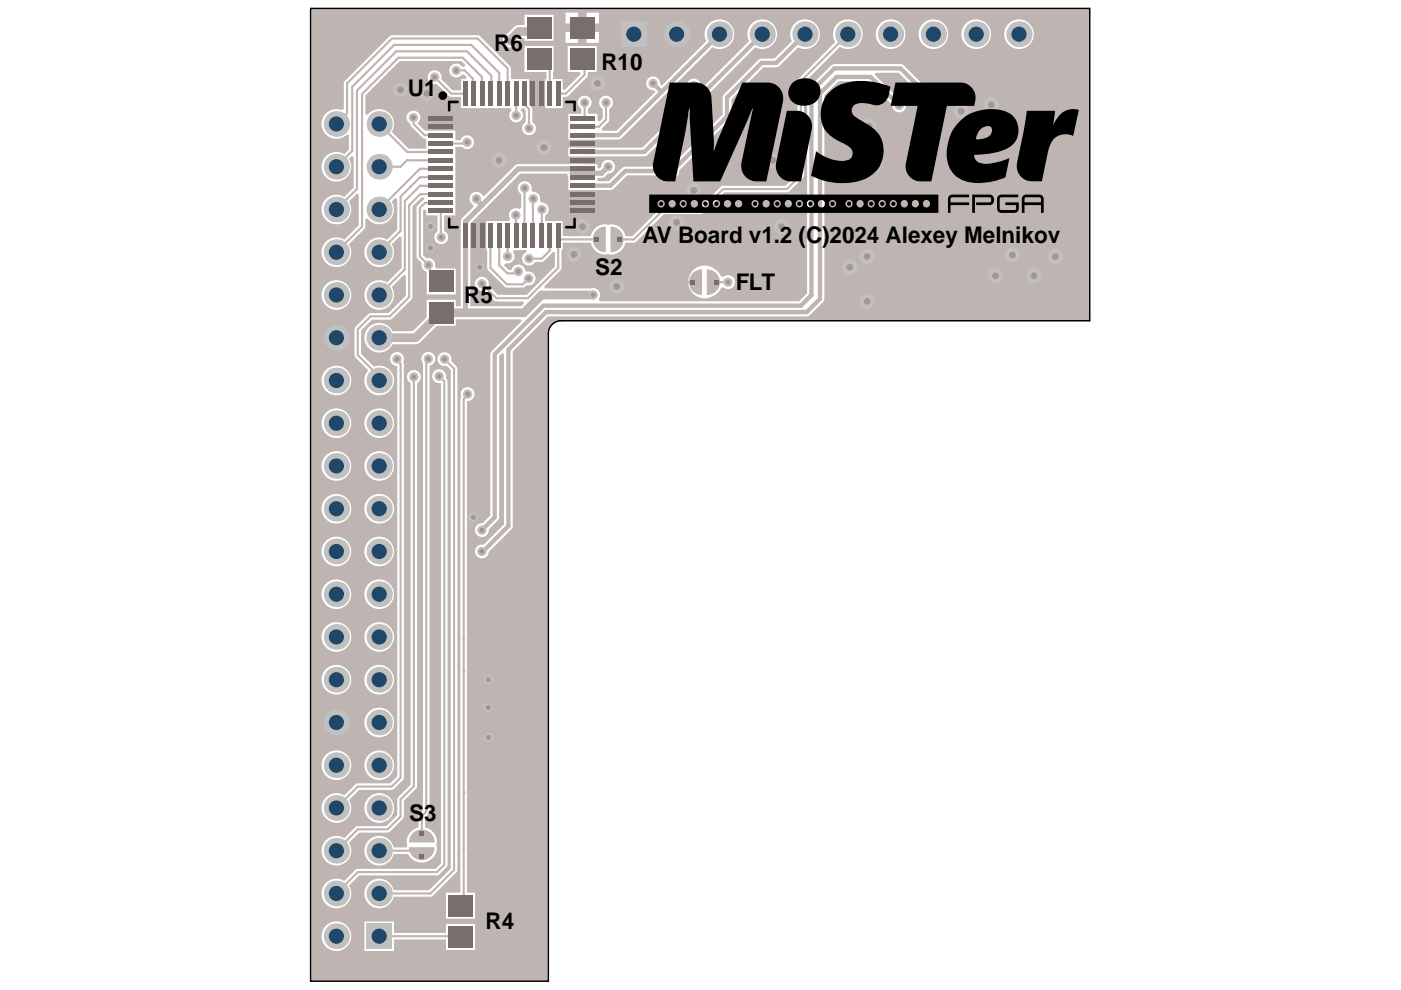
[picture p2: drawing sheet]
<svg xmlns="http://www.w3.org/2000/svg" width="297mm" height="210mm" viewBox="0 0 297 210" stroke-linecap="round" stroke-linejoin="round" font-family="sans-serif">
<defs><g id="words">
<text font-size="28.5" x="136.2" y="39.4">A</text>
<g font-size="4.9">
<text x="104.8" y="10.8">R6</text>
<text x="127.5" y="14.9">R10</text>
<text x="86.5" y="20.3">U1</text>
<text x="136.2" y="51.6">AV Board v1.2 (C)2024 Alexey Melnikov</text>
<text x="126.2" y="58.4">S2</text>
<text x="98.4" y="64.3">R5</text>
<text x="156" y="61.6">FLT</text>
<text x="86.7" y="174">S3</text>
<text x="102.9" y="197.1">R4</text>
</g>
</g></defs>
<path d="M65.9 1.8h165.1v66.2h-112a2.72 2.72 0 0 0-2.8 2.7v137.3h-50.3z" fill="none" stroke="#000" stroke-width=".36"/>
<g fill="#a6968d">
<circle cx="103.5" cy="144.1" r=".54"/>
<circle cx="103.5" cy="150" r=".54"/>
<circle cx="103.5" cy="156.4" r=".54"/>
<circle cx="154.3" cy="59.8" r=".54"/>
<circle cx="143.5" cy="47.1" r=".71"/>
<circle cx="90.8" cy="56.2" r=".54"/>
<circle cx="211.1" cy="58.5" r=".71"/>
<circle cx="210.2" cy="22.2" r=".71"/>
<circle cx="150.3" cy="36.3" r=".71"/>
<circle cx="168.4" cy="42.1" r=".71"/>
<circle cx="162.5" cy="27.2" r=".71"/>
<circle cx="108.1" cy="8.6" r=".54"/>
<circle cx="130.8" cy="60.7" r=".71"/>
<circle cx="190.6" cy="22.4" r=".54"/>
<circle cx="198.8" cy="22.4" r=".54"/>
<circle cx="223.8" cy="54.4" r=".71"/>
<circle cx="147.1" cy="40.3" r=".71"/>
<circle cx="163.9" cy="34" r=".71"/>
<circle cx="125.8" cy="62.5" r=".54"/>
<circle cx="138.5" cy="17.7" r=".54"/>
<circle cx="147.1" cy="18.1" r=".54"/>
<circle cx="142.6" cy="36.3" r=".54"/>
<circle cx="112.1" cy="59" r=".54"/>
<circle cx="109.9" cy="57.6" r=".54"/>
<circle cx="102.2" cy="116.9" r=".54"/>
<circle cx="102.2" cy="112.4" r=".54"/>
<circle cx="99.1" cy="83.6" r=".54"/>
<circle cx="100.4" cy="109.7" r=".54"/>
<circle cx="203.8" cy="23.6" r=".71"/>
<circle cx="111.2" cy="39.9" r=".54"/>
<circle cx="91.3" cy="48" r=".54"/>
<circle cx="92.2" cy="16.4" r=".54"/>
<circle cx="102.2" cy="60.2" r=".54"/>
<circle cx="87.7" cy="24.9" r=".54"/>
<circle cx="94.2" cy="76.1" r=".54"/>
<circle cx="90.8" cy="76.1" r=".54"/>
<circle cx="84.2" cy="76.1" r=".54"/>
<circle cx="93.1" cy="79.8" r=".54"/>
<circle cx="101.7" cy="56.7" r=".54"/>
<circle cx="87.7" cy="79.9" r=".54"/>
<circle cx="180.2" cy="56.7" r=".71"/>
<circle cx="214.7" cy="54.1" r=".71"/>
<circle cx="219.2" cy="58.5" r=".71"/>
<circle cx="185.7" cy="34.9" r=".71"/>
<circle cx="123.5" cy="48" r=".71"/>
<circle cx="165.7" cy="48" r=".71"/>
<circle cx="183.8" cy="63.9" r=".71"/>
<circle cx="183.8" cy="54.4" r=".71"/>
<circle cx="184.3" cy="26.7" r=".71"/>
<circle cx="91.3" cy="52.6" r=".54"/>
<circle cx="84.9" cy="19" r=".71"/>
<circle cx="121.7" cy="53.9" r=".71"/>
<circle cx="126.7" cy="17.7" r=".71"/>
<circle cx="115.3" cy="31.3" r=".71"/>
<circle cx="105.8" cy="34" r=".71"/>
<circle cx="90.5" cy="19.8" r=".71"/>
<circle cx="96.7" cy="15" r=".54"/>
<circle cx="128.5" cy="21.8" r=".54"/>
<circle cx="123.9" cy="21.8" r=".54"/>
<circle cx="112.2" cy="54.8" r=".54"/>
<circle cx="99" cy="30.2" r=".54"/>
<circle cx="101" cy="42.1" r=".54"/>
<circle cx="128.9" cy="35.4" r=".54"/>
<circle cx="109.4" cy="45.6" r=".54"/>
<circle cx="107.6" cy="54.4" r=".54"/>
<circle cx="93.6" cy="50.3" r=".54"/>
<circle cx="112.2" cy="27.2" r=".54"/>
<circle cx="109.4" cy="24.5" r=".54"/>
<circle cx="113.1" cy="42.1" r=".54"/>
<circle cx="114.9" cy="44.4" r=".54"/>
</g>
<g fill="#beb5b2">
<path d="M149.9 57.1a2.72 2.72 0 0 1 2.7 2.7 2.72 2.72 0 0 1-2.7 2.7z"/>
<path d="M146.7 58.1a2.62 2.62 0 0 1 2.2-1v5.4a2.72 2.72 0 0 1-2.5-1.5 2.72 2.72 0 0 1 .3-2.9z"/>
<path d="M126.2 49.1a2.62 2.62 0 0 1 2.2-1.1v5.5a2.72 2.72 0 0 1-2.5-1.5 2.72 2.72 0 0 1 .3-2.9z"/>
<path d="M129.4 48a2.72 2.72 0 0 1 2.8 2.8 2.72 2.72 0 0 1-2.8 2.7z"/>
<path d="M86.7 179.6h5.4a2.72 2.72 0 0 1-2.7 2.8 2.72 2.72 0 0 1-2.7-2.8z"/>
<path d="M87.8 176.4a2.72 2.72 0 0 1 2.9-.3 2.72 2.72 0 0 1 1.5 2.5h-5.5a2.61 2.61 0 0 1 1.1-2.2z"/>
<path d="M66.1 2h164.7v65.8h-111.8a2.89 2.89 0 0 0-3 2.9v137.1h-49.9zM124.4 2.7v2.3h2.6v-2.3zM119.9 2.7v2.3h2.6v-2.3zM111.2 3.1v2.2l-1.7 .1-2.1 1.9a1.46 1.46 0 0 0-.4 2.4 1.46 1.46 0 0 0 2.4-.4l1.2-1.2h.6v.5h6.2v-5.5zM124.4 6.8v2.3h2.6v-2.3zM119.9 6.8v2.3h2.6v-2.3zM212.9 7.3a3.2 3.2 0 0 0 6.3 0 3.2 3.2 0 0 0-6.3 0zM203.8 7.3a3.2 3.2 0 0 0 6.3 0 3.2 3.2 0 0 0-6.3 0zM194.7 7.3a3.2 3.2 0 0 0 6.4 0 3.2 3.2 0 0 0-6.4 0zM185.7 7.3a3.2 3.2 0 0 0 6.3 0 3.2 3.2 0 0 0-6.3 0zM99.8 41.3a1.45 1.45 0 0 0 .5 2.1l.1 .5-2.4 2.4-.3 .7v17.9h-1.1v-1.3h-6.1v3.7l-3 2.9h-4.3a3.1 3.1 0 0 0-4.8-1.1 3.1 3.1 0 0 0 0 5 3.1 3.1 0 0 0 4.8-1.1l5.4-.1 4-3.8h4v-1.4h13.8l.2 .4-6.4 6.4-.2 .6v34.2l-1.7 1.6h-.4a1.48 1.48 0 0 0-1.2 1.7 1.48 1.48 0 0 0 1.6 1.3 1.48 1.48 0 0 0 1.3-1.7l1.9-1.9 .3-.6v-34.2l.6-.6 .5 .2v36.1l-4.4 4.3a1.47 1.47 0 0 0-1.8 1.1 1.47 1.47 0 0 0 1.3 1.8 1.47 1.47 0 0 0 1.6-1.4l4.8-4.8 .3-.6v-37.1l7.5-7.4 55.2-.1 3.1-3 .3-.6v-43.2l2.9-3h6.5l5 5v.4a1.48 1.48 0 0 0 1.7 1.2 1.48 1.48 0 0 0 1.2-1.6 1.48 1.48 0 0 0-1.6-1.3l-5-5 .2-.5h4.9l6.8 6.8a1.47 1.47 0 0 0 1.4 1.6 1.47 1.47 0 0 0 1.5-1.5 1.47 1.47 0 0 0-1.6-1.4l-7.1-7-.6-.3-14.4 .1-5.2 5-.3 .7v42.8l-1.7 1.7h-42.3l-.1-.5a1.46 1.46 0 0 0 0-1.7 1.46 1.46 0 0 0-1.7-.5h-9.7l-.2-.5 3.6-3.6v-4.1h.3v-1.5h6l.1 .6a3.3 3.3 0 0 0 2.6 1.8l.9-.1 1 .2a3.1 3.1 0 0 0 2.1-1.2l.6-1.3h1.8l.5-.2 5.8-5.9 8.2-.1 4.7-4.5h13.3l.4-.2 3-2.9 .2-.5v-19.7l7.6-7.6a3.1 3.1 0 0 0 4.8-2.1 3.1 3.1 0 0 0-3.7-3.6 3.1 3.1 0 0 0-2.1 4.7l-8 8.1v19.9l-2.5 2.5h-13.6l-4.6 4.6-8.2 .1-6.1 6h-1.5l-.2-.6a3.1 3.1 0 0 0-1.7-1.7l-.9-.2-.9 .1-.9-.1a3.1 3.1 0 0 0-2.1 1.1l-.6 1.4h-6v-3.2h-3.7v-1.2a1.45 1.45 0 0 0 .7-1.7 1.45 1.45 0 0 0-1.5-1l-.3-.5a1.43 1.43 0 0 0-1.5-1.8l-.3-.4a1.47 1.47 0 0 0-.9-1.8 1.47 1.47 0 0 0-1.9 .7 1.47 1.47 0 0 0 .6 2v2.9l-.4 .2a1.47 1.47 0 0 0-1.8 .3 1.47 1.47 0 0 0-.2 1.8l-.2 .5h-4.8v6.1h.2v4.1l3.9 3.8 3.6 .1 .9-.6a1.47 1.47 0 0 0 1.9-1.3 1.47 1.47 0 0 0-1.9-1.5l-.4-.3a1.48 1.48 0 0 0-1.4-1.2 1.48 1.48 0 0 0-1.5 1.2h-.5l-1-1 .4-.5a1.47 1.47 0 0 0 1.6-.6 1.47 1.47 0 0 0-.1-1.7l.2-.5h2.5l.1 .5-.3 .1a1.47 1.47 0 0 0-.2 2.3 1.47 1.47 0 0 0 2.3-.4h1.7l2.1-2.1 .5 .1v3l-6.1 6h-6.1l-1.9-1.9a1.47 1.47 0 0 0-1.3-1.9 1.47 1.47 0 0 0-1.6 1.6 1.47 1.47 0 0 0 1.9 1.3l2.4 2.3h5.9l.2 .4-.6 .6h-10.8v-17.5l10.6-10.6h9.9l.3 .6v2.9h9l.6-.3 2.9-2.8h8.4a1.45 1.45 0 0 0 1.7 .4 1.45 1.45 0 0 0 .9-1.5l10.8-10.8 .3-.6v-3.6l6.8-6.8 3-.1 4.3-4.2 .3 .2a3.2 3.2 0 0 0 4.3-2.6 3.2 3.2 0 0 0-3.7-3.4 3.2 3.2 0 0 0-2.2 4.5l-3.7 3.7h-2.7l-.7 .3-7.3 7.3-.3 .7v3.6l-10.5 10.5h-.4l-.9 .5h-8.8l-.7 .3-2.8 2.8h-2.4v-.7a2.14 2.14 0 0 0 2.2-.9 1.47 1.47 0 0 0 1.5-1.4 1.47 1.47 0 0 0-1.5-1.5 1.47 1.47 0 0 0-1.4 1.5l-.4 .3h-.4v-.9l-17.2 .1-6.8 6.6-.4-.1a1.46 1.46 0 0 0-2.5-.1zM120.5 31.3v1.9l16.5-.1 23.1-23.1a3.1 3.1 0 0 0 4.6-2.3 3.1 3.1 0 0 0-3.6-3.6 3.1 3.1 0 0 0-2.3 4.6l-9.9 9.9-.4-.3a1.47 1.47 0 0 0-1.4-1.6 1.47 1.47 0 0 0-1.5 1.5 1.47 1.47 0 0 0 1.6 1.4l.4 .3-11.4 11.4zM122.7 20.9a1.45 1.45 0 0 0 .6 2.1v1.1h-2.8v5.5l11-.1 19.6-19.5a3.1 3.1 0 0 0 4.5-2.3 3.1 3.1 0 0 0-3.6-3.6 3.1 3.1 0 0 0-2.2 4.6l-9.5 9.5-.4-.4a1.47 1.47 0 0 0-1.4-1.6 1.47 1.47 0 0 0-1.5 1.5 1.47 1.47 0 0 0 1.6 1.4l.4 .4-8.3 8.2h-3v-.1l-.1-.3 1.5-1.7 .1-2.6a1.47 1.47 0 0 0 .4-2.2 1.47 1.47 0 0 0-2.2 0 1.47 1.47 0 0 0 .4 2.2v2.1l-.7 .7-.4-.2v-1.5h-2.1v-1.1a1.47 1.47 0 0 0 .4-2.3 1.47 1.47 0 0 0-2.3 .2zM73.1 17.2l-.2 .5v5.4l-.5 .2a3.1 3.1 0 0 0-4.2 3.6 3.1 3.1 0 0 0 5.3 1.6l.5 .2v3l-1 1-.5-.3a3.2 3.2 0 0 0-4.4 2.7 3.2 3.2 0 0 0 3.9 3.3 3.2 3.2 0 0 0 2-4.7l.6-.6 .4 .2v6.5l-2 2a3.1 3.1 0 0 0-4.8 2 3.1 3.1 0 0 0 3.7 3.7 3.1 3.1 0 0 0 2.1-4.8l1.7-1.6 .4 .1v6.6l-3.1 3a3.1 3.1 0 0 0-4.8 2.1 3.1 3.1 0 0 0 3.7 3.7 3.1 3.1 0 0 0 2.1-4.8l3.3-3.3 .2-.5v-1.5l.4-.1a3.1 3.1 0 0 0 4.3 .6 3.1 3.1 0 0 0 .8-4.3l.8-.7 .4 .2v6.5l-2.1 2.1a3.1 3.1 0 0 0-4.8 2.1 3.1 3.1 0 0 0 3.7 3.7 3.1 3.1 0 0 0 2-4.8l1.7-1.7 .4 .2v6.5l-3 3.1a3.1 3.1 0 0 0-4.8 2.1 3.1 3.1 0 0 0 3.7 3.6 3.1 3.1 0 0 0 2-4.7l2.6-2.6 .5 .2v4.2l-3.7 3.7h-4.1l-3.1 3.1v6.1l2.9 2.9a3.2 3.2 0 0 0 1.2 5.1 3.2 3.2 0 0 0 4.3-2.9 3.2 3.2 0 0 0-4.3-3l-2.7-2.7v-4.9l2.3-2.3 4-.1 4.5-4.4v-19.5l2-1.9h.5l-.1 .5-1.3 1.2-.2 .5v10.3l.2 .5 .9 .9a1.51 1.51 0 0 0 1.1 1.9v4.7h6.1v-5.5h-4.1l-.2-.4a1.46 1.46 0 0 0-1.9-1.7l-.7-.7v-9.6l.2-.1 .5 .2v1.1h2.4l-.1 3.4a1.48 1.48 0 0 0-.2 2.2 1.48 1.48 0 0 0 2.2-.1 1.48 1.48 0 0 0-.5-2.2v-3.3h2.3v-14.6h1.5l.2 .3a1.48 1.48 0 0 0 2.1-.5 1.48 1.48 0 0 0-.7-2.1 1.48 1.48 0 0 0-2 .9h-1.1v-2l-6.5-.1-1.5-1.5 .4-.3a1.49 1.49 0 0 0-.6-2.1 1.49 1.49 0 0 0-2 .6 1.49 1.49 0 0 0 .7 2l.2 .5 2.3 2.3 .9 .5v1.9h-3.8l-3.6-3.5 .3-.5a3.2 3.2 0 0 0-1.4-4 3.2 3.2 0 0 0-4.1 .8l-.3-.1v-4l7.3-7.3h13l.9 .9-.3 .4h-.4a1.48 1.48 0 0 0-2.2-.4 1.48 1.48 0 0 0-.1 2.3 1.48 1.48 0 0 0 2.3-.3h.4l.6 .6-.2 .4h-1.1v2.4h-1.8l-2.3-2.4v-.2a1.48 1.48 0 0 0-1.4-1.7 1.48 1.48 0 0 0-1.5 1.6 1.48 1.48 0 0 0 1.9 1.3l2.8 2.7h2.3v2.4h10.6l.2 .5-.3 .3a1.47 1.47 0 0 0 .3 2 1.47 1.47 0 0 0 2.1-.3 1.47 1.47 0 0 0-.2-2l.2-.4 .4-.1 .5 .5v2.5a1.47 1.47 0 0 0-.5 2.2 1.47 1.47 0 0 0 2.3 0 1.47 1.47 0 0 0-.5-2.2v-2.8l-.2-.5-.4-.5v-5.3h-3.9v-2.3l-.2-.5-6.6-6.5h-18.6zM111.2 9.8v5.5h4.7v1.5h-.3v6.1h3.7v-2.4h.7l.4-.2 4-3.9 .2-.5v-.6h1.9v-5.5h-6.1v5.5h2.5l.2 .4-3.3 3.4-.5-.1v-2.2h-2l.1-7zM146.7 57.6a3.6 3.6 0 0 0 .7 5 3.6 3.6 0 0 0 5-.8l.5-.7 .5-.2a1.47 1.47 0 0 0 2-.1 1.47 1.47 0 0 0 0-2 1.47 1.47 0 0 0-2-.1l-.4-.1a3.9 3.9 0 0 0-5.8-1.5zM68.2 62.5a3.2 3.2 0 0 0 6.3 0 3.2 3.2 0 0 0-6.3 0zM68.2 80.7a3.2 3.2 0 0 0 6.3 0 3.2 3.2 0 0 0-6.3 0zM77.2 89.7a3.2 3.2 0 0 0 6.4 0 3.2 3.2 0 0 0-6.4 0zM68.2 89.7a3.2 3.2 0 0 0 6.3 0 3.2 3.2 0 0 0-6.3 0zM77.2 98.8a3.2 3.2 0 0 0 6.4 0 3.2 3.2 0 0 0-6.4 0zM68.2 98.8a3.2 3.2 0 0 0 6.3 0 3.2 3.2 0 0 0-6.3 0zM77.2 107.9a3.2 3.2 0 0 0 6.4 0 3.2 3.2 0 0 0-6.4 0zM68.2 107.9a3.2 3.2 0 0 0 6.3 0 3.2 3.2 0 0 0-6.3 0zM77.2 116.9a3.2 3.2 0 0 0 6.4 0 3.2 3.2 0 0 0-6.4 0zM68.2 116.9a3.2 3.2 0 0 0 6.3 0 3.2 3.2 0 0 0-6.3 0zM77.2 126a3.2 3.2 0 0 0 6.4 0 3.2 3.2 0 0 0-6.4 0zM68.2 126a3.2 3.2 0 0 0 6.3 0 3.2 3.2 0 0 0-6.3 0zM77.2 135.1a3.2 3.2 0 0 0 6.4 0 3.2 3.2 0 0 0-6.4 0zM68.2 135.1a3.2 3.2 0 0 0 6.3 0 3.2 3.2 0 0 0-6.3 0zM77.2 144.1a3.2 3.2 0 0 0 6.4 0 3.2 3.2 0 0 0-6.4 0zM68.2 144.1a3.2 3.2 0 0 0 6.3 0 3.2 3.2 0 0 0-6.3 0zM77.2 153.2a3.2 3.2 0 0 0 6.4 0 3.2 3.2 0 0 0-6.4 0zM77.2 162.2a3.2 3.2 0 0 0 6.4 0 3.2 3.2 0 0 0-6.4 0zM68.2 162.2a3.2 3.2 0 0 0 6.3 0 3.2 3.2 0 0 0-6.3 0zM83.4 74.9a1.46 1.46 0 0 0-.6 1.7 1.46 1.46 0 0 0 1.4 1v87l-1.4 1.5h-7.2l-2.6 2.6a3.1 3.1 0 0 0-4.8 2 3.1 3.1 0 0 0 3.7 3.7 3.1 3.1 0 0 0 2.1-4.8l2.1-2.1 7.2-.1 2.1-2 .2-.5v-87.7l-.1-.4a1.46 1.46 0 0 0-.4-1.8 1.46 1.46 0 0 0-1.7-.1zM77.2 171.3a3.2 3.2 0 0 0 6.4 0 3.2 3.2 0 0 0-6.4 0zM86.5 79.1a1.45 1.45 0 0 0 .6 2.1v85.2l-2.8 2.8-.1 3.6-2.3 2.3-6.3 .1-2.6 2.5a3.1 3.1 0 0 0-4.8 2.1 3.1 3.1 0 0 0 3.7 3.7 3.1 3.1 0 0 0 2.1-4.8l2.1-2.2h6.1l.5-.2 2.9-2.9v-3.6l2.6-2.6 .2-.5v-85.5a1.47 1.47 0 0 0 .4-2.3 1.47 1.47 0 0 0-2.3 .2zM89.6 75.3a1.42 1.42 0 0 0 .1 1.7v94.8l-.9 .9-.1 2.7-.5 .2a3.1 3.1 0 0 0-1.7 1.7l-.3 1 .1 .8-.1 .6h-2.7a3.1 3.1 0 0 0-4.9-1.9 3.1 3.1 0 0 0 0 5.2 3.1 3.1 0 0 0 4.9-1.9h3a3.2 3.2 0 0 0 2.5 1.7 3.1 3.1 0 0 0 2.4-.5v-.1a3.1 3.1 0 0 0 1.2-2.1l-.1-1 .1-.9a3.1 3.1 0 0 0-1.1-2.1l-1.4-.7v-2.1l.8-.7 .2-.5v-94.6a1.48 1.48 0 0 0 .9-2.2 1.48 1.48 0 0 0-2.4 0zM91.9 78.9a1.56 1.56 0 0 0 0 1.8 1.56 1.56 0 0 0 1.6 .6v101.8l-1.1 1.1h-16.5l-.5 .2-2.4 2.4a3.1 3.1 0 0 0-4.8 2.1 3.1 3.1 0 0 0 3.7 3.6 3.1 3.1 0 0 0 2.1-4.7l2.1-2.2 16.8-.1 1.8-1.7 .2-.4v-102.5l-.4-.7a1.47 1.47 0 0 0-.8-1.8 1.47 1.47 0 0 0-1.8 .5zM93 75.3a1.47 1.47 0 0 0 .1 1.7 1.47 1.47 0 0 0 1.6 .5l.9 1v105.7l-4.6 4.5h-7.5a3.1 3.1 0 0 0-4.9-1.9 3.1 3.1 0 0 0 0 5.2 3.1 3.1 0 0 0 4.9-1.9h8l5.3-5.2 .2-.4v-106.3l-.2-.5-1.2-1.1a1.47 1.47 0 0 0-.7-1.8 1.47 1.47 0 0 0-1.9 .5zM97.9 82.7l-.2 .6 .1 .8-.2 .5v104.7h-3v5.5h6.1v-5.5h-1.7v-104.3a1.48 1.48 0 0 0 1.5-2.1 1.48 1.48 0 0 0-2.6-.2zM77.3 195.4v6.2h6.2v-2.4h11.1v2.2h6.1v-5.5h-6.1v1.9h-11.1v-2.4zM68.2 198.5a3.2 3.2 0 0 0 6.3 0 3.2 3.2 0 0 0-6.3 0z"/>
</g>
<path d="M143.9 59.8h3M154.3 59.8h-2.7l-.4 .4" fill="none" stroke="#beb5b2" stroke-width=".46"/>
<g fill="#beb5b2">
<circle cx="98.3" cy="142.2" r=".23"/>
<circle cx="98.3" cy="168" r=".23"/>
</g>
<g fill="none" stroke="#beb5b2" stroke-width=".46">
<path d="M92.2 16.4l3.5 3.5h3M96.7 15l1.8-.1 1.8 1.8v2.9l.2 .3M102.3 19.9l-.1-3.6-4.1-4.1h-13.6l-7.7 7.7v28.1l-5.5 5.5M104.1 19.9l.1-.2v-3.7l-5.2-5.1h-15l-8.3 8.3v20.9l-4.4 4.3M105.8 19.9v-4.4l-5.9-6h-16.3l-8.9 8.9v13.6l-3.4 3.4M107.6 19.9v-5.4l-6.3-6.3h-18.2l-9.5 9.5v6.3l-2.3 2.3M109.4 19.9v4.6M111.2 19.9l.3 .2v2.3l.7 .7v4.1M115.3 12.2h.6l.7-.6v8.3M123.9 11v4.9l-3.9 4h-1.7M179.8 7.3l-10 9.9v20l-2.9 2.9h-13.6l-4.6 4.6h-8.2l-6.1 6.1h-4.7M80.4 26.3l5.9 5.9h7.2"/>
<path d="M87.7 24.9v1.4l2.3 2.4h3.5M93.4 39.4h-4.3l-3.3 3.2v14.5l-5.4 5.4M93.5 37.6h-4.4l-4.2 4.1v7.2l-4.5 4.6M93.5 35.8h-4.5l-8.6 8.6M93.5 34h-7.2l-1.4 1.4h-4.5M93.5 37.6h.1M93.5 39.4h-.1M99 30.2l-.2 .2h-5.3M111.2 39.9v10M123.9 21.8v3l-.3 .3M128.5 21.8v3.6l-1.5 1.5h-3.4M93.5 42.9l-3.4 .1-1.1 1.1v10.3l1.8 1.8v.4l.4 .3v.7l1.8 1.9h1.7"/>
<path d="M93.5 41.1l-4.4 .1-2.4 2.3v19.5l-4 4.1h-4.1l-2.7 2.7v5.5l4.5 4.5v.9M93.5 44.7l.1 5.6M104.1 49.9l-.1 6.9 3.5 3.5h3.3l1.3-1.3M105.8 49.9v6.3l1.8 1.8 2-.1 .3-.3M107.6 49.9v4.5M109.4 45.6v4.3M113.1 42.1l-.1 7.8M114.9 44.4l-.1 5.5M116.6 49.9v3.3l-1.7 1.6h-2.7M118.3 50.5l.3 .3h7.8M118.3 49.9v6.9l-6.4 6.4h-6.7l-3-3M84.2 76.1v.3l.7 .8v87.7l-1.9 1.9h-7.1l-4.6 4.5"/>
<path d="M87.7 79.9v86.8l-2.8 2.8v3.6l-2.7 2.7h-6.3l-4.6 4.6M90.8 76.1v.4l-.4 .4v95.2l-1 .9v3.6M93.1 79.8l1.1 1.1v102.5l-1.6 1.5h-16.7l-4.6 4.5M94.2 76.1l2.1 2.1v106.3l-5 4.9h-10.9M99.1 83.6v.2l-.8 .8v108.2M102.2 116.9h.2M98.3 135.7h.1M98.3 135.4h.1M98.3 179.8h.1M80.4 180.4h8.8M80.4 198.5h19.5M96 190.3l1.6 1.7"/>
<path d="M98.3 180.1h.1"/>
</g>
<path d="M138.5 17.7l1.6 1.6h.4M147.1 18.1l1.8 1.8M152.5 7.3l-21.4 21.4h-7.5M161.6 7.3l-25 24.9h-13M170.7 7.3l-6.1 6.1h-3.1l-7.4 7.3v4l-11.5 11.6h-10l-3.1 3.1h-5.9M190.6 22.4l-6-6.1h-7.2l-3.5 3.5v43.6l-2.8 2.8h-55.3l-8 8v37.4l-5.4 5.3M198.8 22.4l-7.8-7.9h-14.1l-4.9 4.9v43.2l-2.2 2.2h-54.6l-10.3 10.3v34.6l-2.7 2.7" fill="none" stroke="#beb5b2" stroke-width=".92"/>
<path d="M114.3 4.6v.4l-1.7 1.7h-2.6l-1.9 1.9M125.8 62.5h-10.9l-3.8 3.8h-17.9l-5.1 5.3h-7.7" fill="none" stroke="#beb5b2" stroke-width="1.8"/>
<path d="M123.6 35.8h-13.7l-11.2 11.2v18.7M128.9 35.4l-1.3 1.3h-6.4M101 42.1v.2l1.2 1.2" fill="none" stroke="#beb5b2" stroke-width="1.1"/>
<circle cx="103.5" cy="144.1" r="1" fill="#c0c0c0"/>
<circle cx="103.5" cy="144.1" r=".54" fill="#a6968d"/>
<circle cx="103.5" cy="150" r="1" fill="#c0c0c0"/>
<circle cx="103.5" cy="150" r=".54" fill="#a6968d"/>
<circle cx="103.5" cy="156.4" r="1" fill="#c0c0c0"/>
<circle cx="103.5" cy="156.4" r=".54" fill="#a6968d"/>
<circle cx="154.3" cy="59.8" r="1" fill="#c0c0c0"/>
<circle cx="154.3" cy="59.8" r=".54" fill="#a6968d"/>
<circle cx="143.5" cy="47.1" r="1.61" fill="#c0c0c0"/>
<circle cx="143.5" cy="47.1" r=".71" fill="#a6968d"/>
<circle cx="90.8" cy="56.2" r="1" fill="#c0c0c0"/>
<circle cx="90.8" cy="56.2" r=".54" fill="#a6968d"/>
<circle cx="211.1" cy="58.5" r="1.61" fill="#c0c0c0"/>
<circle cx="211.1" cy="58.5" r=".71" fill="#a6968d"/>
<circle cx="210.2" cy="22.2" r="1.61" fill="#c0c0c0"/>
<circle cx="210.2" cy="22.2" r=".71" fill="#a6968d"/>
<circle cx="150.3" cy="36.3" r="1.61" fill="#c0c0c0"/>
<circle cx="150.3" cy="36.3" r=".71" fill="#a6968d"/>
<circle cx="168.4" cy="42.1" r="1.61" fill="#c0c0c0"/>
<circle cx="168.4" cy="42.1" r=".71" fill="#a6968d"/>
<circle cx="162.5" cy="27.2" r="1.61" fill="#c0c0c0"/>
<circle cx="162.5" cy="27.2" r=".71" fill="#a6968d"/>
<circle cx="108.1" cy="8.6" r="1" fill="#c0c0c0"/>
<circle cx="108.1" cy="8.6" r=".54" fill="#a6968d"/>
<circle cx="130.8" cy="60.7" r="1.61" fill="#c0c0c0"/>
<circle cx="130.8" cy="60.7" r=".71" fill="#a6968d"/>
<circle cx="190.6" cy="22.4" r="1" fill="#c0c0c0"/>
<circle cx="190.6" cy="22.4" r=".54" fill="#a6968d"/>
<circle cx="198.8" cy="22.4" r="1" fill="#c0c0c0"/>
<circle cx="198.8" cy="22.4" r=".54" fill="#a6968d"/>
<circle cx="223.8" cy="54.4" r="1.61" fill="#c0c0c0"/>
<circle cx="223.8" cy="54.4" r=".71" fill="#a6968d"/>
<circle cx="147.1" cy="40.3" r="1.61" fill="#c0c0c0"/>
<circle cx="147.1" cy="40.3" r=".71" fill="#a6968d"/>
<circle cx="163.9" cy="34" r="1.61" fill="#c0c0c0"/>
<circle cx="163.9" cy="34" r=".71" fill="#a6968d"/>
<circle cx="125.8" cy="62.5" r="1" fill="#c0c0c0"/>
<circle cx="125.8" cy="62.5" r=".54" fill="#a6968d"/>
<circle cx="138.5" cy="17.7" r="1" fill="#c0c0c0"/>
<circle cx="138.5" cy="17.7" r=".54" fill="#a6968d"/>
<circle cx="147.1" cy="18.1" r="1" fill="#c0c0c0"/>
<circle cx="147.1" cy="18.1" r=".54" fill="#a6968d"/>
<circle cx="142.6" cy="36.3" r="1" fill="#c0c0c0"/>
<circle cx="142.6" cy="36.3" r=".54" fill="#a6968d"/>
<circle cx="112.1" cy="59" r="1" fill="#c0c0c0"/>
<circle cx="112.1" cy="59" r=".54" fill="#a6968d"/>
<circle cx="109.9" cy="57.6" r="1" fill="#c0c0c0"/>
<circle cx="109.9" cy="57.6" r=".54" fill="#a6968d"/>
<circle cx="102.2" cy="116.9" r="1" fill="#c0c0c0"/>
<circle cx="102.2" cy="116.9" r=".54" fill="#a6968d"/>
<circle cx="102.2" cy="112.4" r="1" fill="#c0c0c0"/>
<circle cx="102.2" cy="112.4" r=".54" fill="#a6968d"/>
<circle cx="99.1" cy="83.6" r="1" fill="#c0c0c0"/>
<circle cx="99.1" cy="83.6" r=".54" fill="#a6968d"/>
<circle cx="100.4" cy="109.7" r="1" fill="#c0c0c0"/>
<circle cx="100.4" cy="109.7" r=".54" fill="#a6968d"/>
<circle cx="203.8" cy="23.6" r="1.61" fill="#c0c0c0"/>
<circle cx="203.8" cy="23.6" r=".71" fill="#a6968d"/>
<circle cx="111.2" cy="39.9" r="1" fill="#c0c0c0"/>
<circle cx="111.2" cy="39.9" r=".54" fill="#a6968d"/>
<circle cx="91.3" cy="48" r="1" fill="#c0c0c0"/>
<circle cx="91.3" cy="48" r=".54" fill="#a6968d"/>
<circle cx="92.2" cy="16.4" r="1" fill="#c0c0c0"/>
<circle cx="92.2" cy="16.4" r=".54" fill="#a6968d"/>
<circle cx="102.2" cy="60.2" r="1" fill="#c0c0c0"/>
<circle cx="102.2" cy="60.2" r=".54" fill="#a6968d"/>
<circle cx="87.7" cy="24.9" r="1" fill="#c0c0c0"/>
<circle cx="87.7" cy="24.9" r=".54" fill="#a6968d"/>
<circle cx="94.2" cy="76.1" r="1" fill="#c0c0c0"/>
<circle cx="94.2" cy="76.1" r=".54" fill="#a6968d"/>
<circle cx="90.8" cy="76.1" r="1" fill="#c0c0c0"/>
<circle cx="90.8" cy="76.1" r=".54" fill="#a6968d"/>
<circle cx="84.2" cy="76.1" r="1" fill="#c0c0c0"/>
<circle cx="84.2" cy="76.1" r=".54" fill="#a6968d"/>
<circle cx="93.1" cy="79.8" r="1" fill="#c0c0c0"/>
<circle cx="93.1" cy="79.8" r=".54" fill="#a6968d"/>
<circle cx="101.7" cy="56.7" r="1" fill="#c0c0c0"/>
<circle cx="101.7" cy="56.7" r=".54" fill="#a6968d"/>
<circle cx="87.7" cy="79.9" r="1" fill="#c0c0c0"/>
<circle cx="87.7" cy="79.9" r=".54" fill="#a6968d"/>
<circle cx="180.2" cy="56.7" r="1.61" fill="#c0c0c0"/>
<circle cx="180.2" cy="56.7" r=".71" fill="#a6968d"/>
<circle cx="214.7" cy="54.1" r="1.61" fill="#c0c0c0"/>
<circle cx="214.7" cy="54.1" r=".71" fill="#a6968d"/>
<circle cx="219.2" cy="58.5" r="1.61" fill="#c0c0c0"/>
<circle cx="219.2" cy="58.5" r=".71" fill="#a6968d"/>
<circle cx="185.7" cy="34.9" r="1.61" fill="#c0c0c0"/>
<circle cx="185.7" cy="34.9" r=".71" fill="#a6968d"/>
<circle cx="123.5" cy="48" r="1.61" fill="#c0c0c0"/>
<circle cx="123.5" cy="48" r=".71" fill="#a6968d"/>
<circle cx="165.7" cy="48" r="1.61" fill="#c0c0c0"/>
<circle cx="165.7" cy="48" r=".71" fill="#a6968d"/>
<circle cx="183.8" cy="63.9" r="1.61" fill="#c0c0c0"/>
<circle cx="183.8" cy="63.9" r=".71" fill="#a6968d"/>
<circle cx="183.8" cy="54.4" r="1.61" fill="#c0c0c0"/>
<circle cx="183.8" cy="54.4" r=".71" fill="#a6968d"/>
<circle cx="184.3" cy="26.7" r="1.61" fill="#c0c0c0"/>
<circle cx="184.3" cy="26.7" r=".71" fill="#a6968d"/>
<circle cx="91.3" cy="52.6" r="1" fill="#c0c0c0"/>
<circle cx="91.3" cy="52.6" r=".54" fill="#a6968d"/>
<circle cx="84.9" cy="19" r="1.61" fill="#c0c0c0"/>
<circle cx="84.9" cy="19" r=".71" fill="#a6968d"/>
<circle cx="121.7" cy="53.9" r="1.61" fill="#c0c0c0"/>
<circle cx="121.7" cy="53.9" r=".71" fill="#a6968d"/>
<circle cx="126.7" cy="17.7" r="1.61" fill="#c0c0c0"/>
<circle cx="126.7" cy="17.7" r=".71" fill="#a6968d"/>
<circle cx="115.3" cy="31.3" r="1.61" fill="#c0c0c0"/>
<circle cx="115.3" cy="31.3" r=".71" fill="#a6968d"/>
<circle cx="105.8" cy="34" r="1.61" fill="#c0c0c0"/>
<circle cx="105.8" cy="34" r=".71" fill="#a6968d"/>
<circle cx="90.5" cy="19.8" r="1.61" fill="#c0c0c0"/>
<circle cx="90.5" cy="19.8" r=".71" fill="#a6968d"/>
<circle cx="96.7" cy="15" r="1" fill="#c0c0c0"/>
<circle cx="96.7" cy="15" r=".54" fill="#a6968d"/>
<circle cx="128.5" cy="21.8" r="1" fill="#c0c0c0"/>
<circle cx="128.5" cy="21.8" r=".54" fill="#a6968d"/>
<circle cx="123.9" cy="21.8" r="1" fill="#c0c0c0"/>
<circle cx="123.9" cy="21.8" r=".54" fill="#a6968d"/>
<circle cx="112.2" cy="54.8" r="1" fill="#c0c0c0"/>
<circle cx="112.2" cy="54.8" r=".54" fill="#a6968d"/>
<circle cx="99" cy="30.2" r="1" fill="#c0c0c0"/>
<circle cx="99" cy="30.2" r=".54" fill="#a6968d"/>
<circle cx="101" cy="42.1" r="1" fill="#c0c0c0"/>
<circle cx="101" cy="42.1" r=".54" fill="#a6968d"/>
<circle cx="128.9" cy="35.4" r="1" fill="#c0c0c0"/>
<circle cx="128.9" cy="35.4" r=".54" fill="#a6968d"/>
<circle cx="109.4" cy="45.6" r="1" fill="#c0c0c0"/>
<circle cx="109.4" cy="45.6" r=".54" fill="#a6968d"/>
<circle cx="107.6" cy="54.4" r="1" fill="#c0c0c0"/>
<circle cx="107.6" cy="54.4" r=".54" fill="#a6968d"/>
<circle cx="93.6" cy="50.3" r="1" fill="#c0c0c0"/>
<circle cx="93.6" cy="50.3" r=".54" fill="#a6968d"/>
<circle cx="112.2" cy="27.2" r="1" fill="#c0c0c0"/>
<circle cx="112.2" cy="27.2" r=".54" fill="#a6968d"/>
<circle cx="109.4" cy="24.5" r="1" fill="#c0c0c0"/>
<circle cx="109.4" cy="24.5" r=".54" fill="#a6968d"/>
<circle cx="113.1" cy="42.1" r="1" fill="#c0c0c0"/>
<circle cx="113.1" cy="42.1" r=".54" fill="#a6968d"/>
<circle cx="114.9" cy="44.4" r="1" fill="#c0c0c0"/>
<circle cx="114.9" cy="44.4" r=".54" fill="#a6968d"/>
<path d="M77.7 195.8h5.4v5.4h-5.4z" fill-rule="evenodd" fill="#c0c0c0"/>
<circle cx="80.4" cy="198.5" r="1.61" fill="#1f4769"/>
<circle cx="80.4" cy="189.4" r="2.71" fill="#c0c0c0"/>
<circle cx="80.4" cy="189.4" r="1.61" fill="#1f4769"/>
<circle cx="80.4" cy="180.4" r="2.71" fill="#c0c0c0"/>
<circle cx="80.4" cy="180.4" r="1.61" fill="#1f4769"/>
<circle cx="80.4" cy="171.3" r="2.71" fill="#c0c0c0"/>
<circle cx="80.4" cy="171.3" r="1.61" fill="#1f4769"/>
<circle cx="80.4" cy="162.2" r="2.71" fill="#c0c0c0"/>
<circle cx="80.4" cy="162.2" r="1.61" fill="#1f4769"/>
<circle cx="80.4" cy="153.2" r="2.71" fill="#c0c0c0"/>
<circle cx="80.4" cy="153.2" r="1.61" fill="#1f4769"/>
<circle cx="80.4" cy="144.1" r="2.71" fill="#c0c0c0"/>
<circle cx="80.4" cy="144.1" r="1.61" fill="#1f4769"/>
<circle cx="80.4" cy="135.1" r="2.71" fill="#c0c0c0"/>
<circle cx="80.4" cy="135.1" r="1.61" fill="#1f4769"/>
<circle cx="80.4" cy="126" r="2.71" fill="#c0c0c0"/>
<circle cx="80.4" cy="126" r="1.61" fill="#1f4769"/>
<circle cx="80.4" cy="116.9" r="2.71" fill="#c0c0c0"/>
<circle cx="80.4" cy="116.9" r="1.61" fill="#1f4769"/>
<circle cx="80.4" cy="107.9" r="2.71" fill="#c0c0c0"/>
<circle cx="80.4" cy="107.9" r="1.61" fill="#1f4769"/>
<circle cx="80.4" cy="98.8" r="2.71" fill="#c0c0c0"/>
<circle cx="80.4" cy="98.8" r="1.61" fill="#1f4769"/>
<circle cx="80.4" cy="89.7" r="2.71" fill="#c0c0c0"/>
<circle cx="80.4" cy="89.7" r="1.61" fill="#1f4769"/>
<circle cx="80.4" cy="80.7" r="2.71" fill="#c0c0c0"/>
<circle cx="80.4" cy="80.7" r="1.61" fill="#1f4769"/>
<circle cx="80.4" cy="35.4" r="2.71" fill="#c0c0c0"/>
<circle cx="80.4" cy="35.4" r="1.61" fill="#1f4769"/>
<circle cx="80.4" cy="71.6" r="2.71" fill="#c0c0c0"/>
<circle cx="80.4" cy="71.6" r="1.61" fill="#1f4769"/>
<circle cx="80.4" cy="62.5" r="2.71" fill="#c0c0c0"/>
<circle cx="80.4" cy="62.5" r="1.61" fill="#1f4769"/>
<circle cx="80.4" cy="53.5" r="2.71" fill="#c0c0c0"/>
<circle cx="80.4" cy="53.5" r="1.61" fill="#1f4769"/>
<circle cx="80.4" cy="44.4" r="2.71" fill="#c0c0c0"/>
<circle cx="80.4" cy="44.4" r="1.61" fill="#1f4769"/>
<circle cx="80.4" cy="26.3" r="2.71" fill="#c0c0c0"/>
<circle cx="80.4" cy="26.3" r="1.61" fill="#1f4769"/>
<circle cx="143.5" cy="7.3" r="2.71" fill="#c0c0c0"/>
<circle cx="143.5" cy="7.3" r="1.61" fill="#1f4769"/>
<circle cx="161.6" cy="7.3" r="2.71" fill="#c0c0c0"/>
<circle cx="161.6" cy="7.3" r="1.61" fill="#1f4769"/>
<circle cx="170.7" cy="7.3" r="2.71" fill="#c0c0c0"/>
<circle cx="170.7" cy="7.3" r="1.61" fill="#1f4769"/>
<circle cx="179.8" cy="7.3" r="2.71" fill="#c0c0c0"/>
<circle cx="179.8" cy="7.3" r="1.61" fill="#1f4769"/>
<circle cx="188.8" cy="7.3" r="2.71" fill="#c0c0c0"/>
<circle cx="188.8" cy="7.3" r="1.61" fill="#1f4769"/>
<circle cx="197.9" cy="7.3" r="2.71" fill="#c0c0c0"/>
<circle cx="197.9" cy="7.3" r="1.61" fill="#1f4769"/>
<circle cx="207" cy="7.3" r="2.71" fill="#c0c0c0"/>
<circle cx="207" cy="7.3" r="1.61" fill="#1f4769"/>
<circle cx="216" cy="7.3" r="2.71" fill="#c0c0c0"/>
<circle cx="216" cy="7.3" r="1.61" fill="#1f4769"/>
<circle cx="152.5" cy="7.3" r="2.71" fill="#c0c0c0"/>
<circle cx="152.5" cy="7.3" r="1.61" fill="#1f4769"/>
<path d="M131.7 4.6h5.4v5.3h-5.4z" fill-rule="evenodd" fill="#c0c0c0"/>
<circle cx="134.4" cy="7.3" r="1.61" fill="#1f4769"/>
<circle cx="71.3" cy="26.3" r="2.71" fill="#c0c0c0"/>
<circle cx="71.3" cy="26.3" r="1.61" fill="#1f4769"/>
<circle cx="71.3" cy="98.8" r="2.71" fill="#c0c0c0"/>
<circle cx="71.3" cy="98.8" r="1.61" fill="#1f4769"/>
<circle cx="71.3" cy="180.4" r="2.71" fill="#c0c0c0"/>
<circle cx="71.3" cy="180.4" r="1.61" fill="#1f4769"/>
<circle cx="71.3" cy="171.3" r="2.71" fill="#c0c0c0"/>
<circle cx="71.3" cy="171.3" r="1.61" fill="#1f4769"/>
<circle cx="71.3" cy="162.2" r="2.71" fill="#c0c0c0"/>
<circle cx="71.3" cy="162.2" r="1.61" fill="#1f4769"/>
<circle cx="71.3" cy="153.2" r="2.71" fill="#c0c0c0"/>
<circle cx="71.3" cy="153.2" r="1.61" fill="#1f4769"/>
<circle cx="71.3" cy="144.1" r="2.71" fill="#c0c0c0"/>
<circle cx="71.3" cy="144.1" r="1.61" fill="#1f4769"/>
<circle cx="71.3" cy="135.1" r="2.71" fill="#c0c0c0"/>
<circle cx="71.3" cy="135.1" r="1.61" fill="#1f4769"/>
<circle cx="71.3" cy="126" r="2.71" fill="#c0c0c0"/>
<circle cx="71.3" cy="126" r="1.61" fill="#1f4769"/>
<circle cx="71.3" cy="116.9" r="2.71" fill="#c0c0c0"/>
<circle cx="71.3" cy="116.9" r="1.61" fill="#1f4769"/>
<circle cx="71.3" cy="107.9" r="2.71" fill="#c0c0c0"/>
<circle cx="71.3" cy="107.9" r="1.61" fill="#1f4769"/>
<circle cx="71.3" cy="62.5" r="2.71" fill="#c0c0c0"/>
<circle cx="71.3" cy="62.5" r="1.61" fill="#1f4769"/>
<circle cx="71.3" cy="198.5" r="2.71" fill="#c0c0c0"/>
<circle cx="71.3" cy="198.5" r="1.61" fill="#1f4769"/>
<circle cx="71.3" cy="89.7" r="2.71" fill="#c0c0c0"/>
<circle cx="71.3" cy="89.7" r="1.61" fill="#1f4769"/>
<circle cx="71.3" cy="80.7" r="2.71" fill="#c0c0c0"/>
<circle cx="71.3" cy="80.7" r="1.61" fill="#1f4769"/>
<circle cx="71.3" cy="71.6" r="2.71" fill="#c0c0c0"/>
<circle cx="71.3" cy="71.6" r="1.61" fill="#1f4769"/>
<circle cx="71.3" cy="189.4" r="2.71" fill="#c0c0c0"/>
<circle cx="71.3" cy="189.4" r="1.61" fill="#1f4769"/>
<circle cx="71.3" cy="53.5" r="2.71" fill="#c0c0c0"/>
<circle cx="71.3" cy="53.5" r="1.61" fill="#1f4769"/>
<circle cx="71.3" cy="44.4" r="2.71" fill="#c0c0c0"/>
<circle cx="71.3" cy="44.4" r="1.61" fill="#1f4769"/>
<circle cx="71.3" cy="35.4" r="2.71" fill="#c0c0c0"/>
<circle cx="71.3" cy="35.4" r="1.61" fill="#1f4769"/>
<g fill="#beb5b2">
<path d="M146.4 59.4h.9v.9h-.9z" fill-rule="evenodd"/>
<path d="M151.4 59.4h.9v.9h-.9z" fill-rule="evenodd"/>
<path d="M131 50.3h.9v.9h-.9z" fill-rule="evenodd"/>
<path d="M126 50.3h.9v.9h-.9z" fill-rule="evenodd"/>
<path d="M89 176.2h.9v.9h-.9z" fill-rule="evenodd"/>
<path d="M89 181.2h.9v.9h-.9z" fill-rule="evenodd"/>
<path d="M90.9 64h5.3v4.6h-5.3z" fill-rule="evenodd"/>
<path d="M90.9 57.4h5.3v4.6h-5.3z" fill-rule="evenodd"/>
<path d="M95 196.3h5.3v4.6h-5.3z" fill-rule="evenodd"/>
<path d="M95 189.7h5.3v4.6h-5.3z" fill-rule="evenodd"/>
<path d="M111.7 10.2h5.2v4.6h-5.2z" fill-rule="evenodd"/>
<path d="M111.7 3.6h5.2v4.6h-5.2z" fill-rule="evenodd"/>
<path d="M120.8 3.6h5.3v4.6h-5.3z" fill-rule="evenodd"/>
<path d="M120.8 10.2h5.3v4.6h-5.3z" fill-rule="evenodd"/>
<path d="M90.8 24.6h5.3v1h-5.3z" fill-rule="evenodd"/>
<path d="M90.8 26.4h5.3v1h-5.3z" fill-rule="evenodd"/>
<path d="M90.8 28.2h5.3v1h-5.3z" fill-rule="evenodd"/>
<path d="M90.8 29.9h5.3v1h-5.3z" fill-rule="evenodd"/>
<path d="M90.8 31.7h5.3v1h-5.3z" fill-rule="evenodd"/>
<path d="M90.8 33.5h5.3v1h-5.3z" fill-rule="evenodd"/>
<path d="M90.8 35.3h5.3v1h-5.3z" fill-rule="evenodd"/>
<path d="M90.8 37.1h5.3v1h-5.3z" fill-rule="evenodd"/>
<path d="M90.8 38.9h5.3v1h-5.3z" fill-rule="evenodd"/>
<path d="M90.8 40.6h5.3v1h-5.3z" fill-rule="evenodd"/>
<path d="M90.8 42.4h5.3v1h-5.3z" fill-rule="evenodd"/>
<path d="M90.8 44.2h5.3v1h-5.3z" fill-rule="evenodd"/>
<path d="M98.2 47.3h1v5.3h-1z" fill-rule="evenodd"/>
<path d="M100 47.3h1v5.3h-1z" fill-rule="evenodd"/>
<path d="M101.8 47.3h1v5.3h-1z" fill-rule="evenodd"/>
<path d="M103.6 47.3h1v5.3h-1z" fill-rule="evenodd"/>
<path d="M105.3 47.3h1v5.3h-1z" fill-rule="evenodd"/>
<path d="M107.1 47.3h1v5.3h-1z" fill-rule="evenodd"/>
<path d="M108.9 47.3h1v5.3h-1z" fill-rule="evenodd"/>
<path d="M110.7 47.3h1v5.3h-1z" fill-rule="evenodd"/>
<path d="M112.5 47.3h1v5.3h-1z" fill-rule="evenodd"/>
<path d="M114.3 47.3h1v5.3h-1z" fill-rule="evenodd"/>
<path d="M116.1 47.3h1v5.3h-1z" fill-rule="evenodd"/>
<path d="M117.8 47.3h1v5.3h-1z" fill-rule="evenodd"/>
<path d="M121 44.2h5.2v1h-5.2z" fill-rule="evenodd"/>
<path d="M121 42.4h5.2v1h-5.2z" fill-rule="evenodd"/>
<path d="M121 40.6h5.2v1h-5.2z" fill-rule="evenodd"/>
<path d="M121 38.9h5.2v1h-5.2z" fill-rule="evenodd"/>
<path d="M121 37.1h5.2v1h-5.2z" fill-rule="evenodd"/>
<path d="M121 35.3h5.2v1h-5.2z" fill-rule="evenodd"/>
<path d="M121 33.5h5.2v1h-5.2z" fill-rule="evenodd"/>
<path d="M121 31.7h5.2v1h-5.2z" fill-rule="evenodd"/>
<path d="M121 29.9h5.2v1h-5.2z" fill-rule="evenodd"/>
<path d="M121 28.2h5.2v1h-5.2z" fill-rule="evenodd"/>
<path d="M121 26.4h5.2v1h-5.2z" fill-rule="evenodd"/>
<path d="M121 24.6h5.2v1h-5.2z" fill-rule="evenodd"/>
<path d="M117.8 17.2h1v5.3h-1z" fill-rule="evenodd"/>
<path d="M116.1 17.2h1v5.3h-1z" fill-rule="evenodd"/>
<path d="M114.3 17.2h1v5.3h-1z" fill-rule="evenodd"/>
<path d="M112.5 17.2h1v5.3h-1z" fill-rule="evenodd"/>
<path d="M110.7 17.2h1v5.3h-1z" fill-rule="evenodd"/>
<path d="M108.9 17.2h1v5.3h-1z" fill-rule="evenodd"/>
<path d="M107.1 17.2h1v5.3h-1z" fill-rule="evenodd"/>
<path d="M105.3 17.2h1v5.3h-1z" fill-rule="evenodd"/>
<path d="M103.6 17.2h1v5.3h-1z" fill-rule="evenodd"/>
<path d="M101.8 17.2h1v5.3h-1z" fill-rule="evenodd"/>
<path d="M100 17.2h1v5.3h-1z" fill-rule="evenodd"/>
<path d="M98.2 17.2h1v5.3h-1z" fill-rule="evenodd"/>
</g>
<g fill="#786e6b">
<path d="M146.4 59.4h.9v.9h-.9z" fill-rule="evenodd"/>
<path d="M151.4 59.4h.9v.9h-.9z" fill-rule="evenodd"/>
<path d="M131 50.3h.9v.9h-.9z" fill-rule="evenodd"/>
<path d="M126 50.3h.9v.9h-.9z" fill-rule="evenodd"/>
<path d="M89 176.2h.9v.9h-.9z" fill-rule="evenodd"/>
<path d="M89 181.2h.9v.9h-.9z" fill-rule="evenodd"/>
<path d="M90.9 64h5.3v4.6h-5.3z" fill-rule="evenodd"/>
<path d="M90.9 57.4h5.3v4.6h-5.3z" fill-rule="evenodd"/>
<path d="M95 196.3h5.3v4.6h-5.3z" fill-rule="evenodd"/>
<path d="M95 189.7h5.3v4.6h-5.3z" fill-rule="evenodd"/>
<path d="M111.7 10.2h5.2v4.6h-5.2z" fill-rule="evenodd"/>
<path d="M111.7 3.6h5.2v4.6h-5.2z" fill-rule="evenodd"/>
<path d="M120.8 3.6h5.3v4.6h-5.3z" fill-rule="evenodd"/>
<path d="M120.8 10.2h5.3v4.6h-5.3z" fill-rule="evenodd"/>
<path d="M90.8 24.6h5.3v1h-5.3z" fill-rule="evenodd"/>
<path d="M90.8 26.4h5.3v1h-5.3z" fill-rule="evenodd"/>
<path d="M90.8 28.2h5.3v1h-5.3z" fill-rule="evenodd"/>
<path d="M90.8 29.9h5.3v1h-5.3z" fill-rule="evenodd"/>
<path d="M90.8 31.7h5.3v1h-5.3z" fill-rule="evenodd"/>
<path d="M90.8 33.5h5.3v1h-5.3z" fill-rule="evenodd"/>
<path d="M90.8 35.3h5.3v1h-5.3z" fill-rule="evenodd"/>
<path d="M90.8 37.1h5.3v1h-5.3z" fill-rule="evenodd"/>
<path d="M90.8 38.9h5.3v1h-5.3z" fill-rule="evenodd"/>
<path d="M90.8 40.6h5.3v1h-5.3z" fill-rule="evenodd"/>
<path d="M90.8 42.4h5.3v1h-5.3z" fill-rule="evenodd"/>
<path d="M90.8 44.2h5.3v1h-5.3z" fill-rule="evenodd"/>
<path d="M98.2 47.3h1v5.3h-1z" fill-rule="evenodd"/>
<path d="M100 47.3h1v5.3h-1z" fill-rule="evenodd"/>
<path d="M101.8 47.3h1v5.3h-1z" fill-rule="evenodd"/>
<path d="M103.6 47.3h1v5.3h-1z" fill-rule="evenodd"/>
<path d="M105.3 47.3h1v5.3h-1z" fill-rule="evenodd"/>
<path d="M107.1 47.3h1v5.3h-1z" fill-rule="evenodd"/>
<path d="M108.9 47.3h1v5.3h-1z" fill-rule="evenodd"/>
<path d="M110.7 47.3h1v5.3h-1z" fill-rule="evenodd"/>
<path d="M112.5 47.3h1v5.3h-1z" fill-rule="evenodd"/>
<path d="M114.3 47.3h1v5.3h-1z" fill-rule="evenodd"/>
<path d="M116.1 47.3h1v5.3h-1z" fill-rule="evenodd"/>
<path d="M117.8 47.3h1v5.3h-1z" fill-rule="evenodd"/>
<path d="M121 44.2h5.2v1h-5.2z" fill-rule="evenodd"/>
<path d="M121 42.4h5.2v1h-5.2z" fill-rule="evenodd"/>
<path d="M121 40.6h5.2v1h-5.2z" fill-rule="evenodd"/>
<path d="M121 38.9h5.2v1h-5.2z" fill-rule="evenodd"/>
<path d="M121 37.1h5.2v1h-5.2z" fill-rule="evenodd"/>
<path d="M121 35.3h5.2v1h-5.2z" fill-rule="evenodd"/>
<path d="M121 33.5h5.2v1h-5.2z" fill-rule="evenodd"/>
<path d="M121 31.7h5.2v1h-5.2z" fill-rule="evenodd"/>
<path d="M121 29.9h5.2v1h-5.2z" fill-rule="evenodd"/>
<path d="M121 28.2h5.2v1h-5.2z" fill-rule="evenodd"/>
<path d="M121 26.4h5.2v1h-5.2z" fill-rule="evenodd"/>
<path d="M121 24.6h5.2v1h-5.2z" fill-rule="evenodd"/>
<path d="M117.8 17.2h1v5.3h-1z" fill-rule="evenodd"/>
<path d="M116.1 17.2h1v5.3h-1z" fill-rule="evenodd"/>
<path d="M114.3 17.2h1v5.3h-1z" fill-rule="evenodd"/>
<path d="M112.5 17.2h1v5.3h-1z" fill-rule="evenodd"/>
<path d="M110.7 17.2h1v5.3h-1z" fill-rule="evenodd"/>
<path d="M108.9 17.2h1v5.3h-1z" fill-rule="evenodd"/>
<path d="M107.1 17.2h1v5.3h-1z" fill-rule="evenodd"/>
<path d="M105.3 17.2h1v5.3h-1z" fill-rule="evenodd"/>
<path d="M103.6 17.2h1v5.3h-1z" fill-rule="evenodd"/>
<path d="M101.8 17.2h1v5.3h-1z" fill-rule="evenodd"/>
<path d="M100 17.2h1v5.3h-1z" fill-rule="evenodd"/>
<path d="M98.2 17.2h1v5.3h-1z" fill-rule="evenodd"/>
</g>
<path d="M97 21.6h-1.8v1.8M120 21.6h1.8v1.8M95.2 46.4v1.8h1.8M121.8 46.4v1.8h-1.8" fill="none" stroke="#000" stroke-width=".55"/>
<circle cx="93.9" cy="20.3" r=".45" fill="none" stroke="#000" stroke-width=".92"/>
<use href="#words"/>
</svg>
